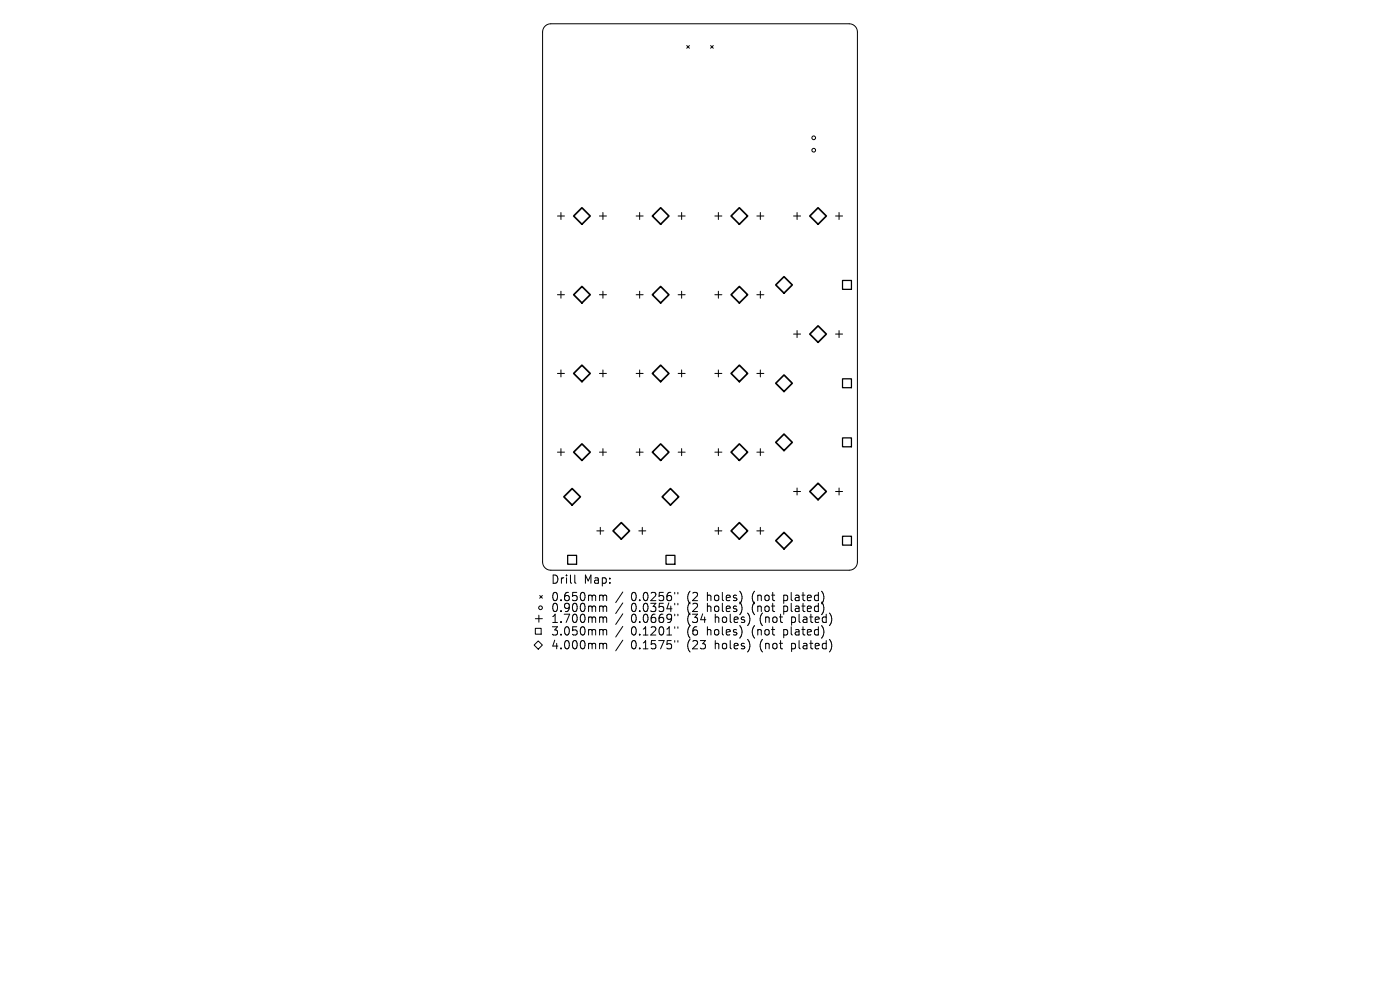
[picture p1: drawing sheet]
<svg xmlns="http://www.w3.org/2000/svg" width="297mm" height="210mm" viewBox="0 0 297 210" stroke-linecap="round" stroke-linejoin="round" font-family="sans-serif">
<defs><g id="words">
<g font-size="2.4">
<text x="116.8" y="124.1">Drill</text>
<text x="123.8" y="124.1">Map:</text>
<text x="116.8" y="127.8">0.650mm</text>
<text x="116.8" y="130.1">0.900mm</text>
<text x="133.9" y="127.8">0.0256&quot;</text>
<text x="133.9" y="130.1">0.0354&quot;</text>
<text x="145.9" y="127.8">(2</text>
<text x="145.9" y="130.1">(2</text>
<text x="150.2" y="127.8">holes)</text>
<text x="150.2" y="130.1">holes)</text>
<text x="159.9" y="127.8">(not</text>
<text x="159.9" y="130.1">(not</text>
<text x="166.8" y="127.8">plated)</text>
<text x="166.8" y="130.1">plated)</text>
<text x="116.8" y="132.4">1.700mm</text>
<text x="116.8" y="135">3.050mm</text>
<text x="116.8" y="138">4.000mm</text>
<text x="133.9" y="132.4">0.0669&quot;</text>
<text x="133.9" y="135">0.1201&quot;</text>
<text x="133.9" y="138">0.1575&quot;</text>
<text x="145.9" y="132.4">(34</text>
<text x="145.9" y="135">(6</text>
<text x="145.9" y="138">(23</text>
<text x="150.2" y="135">holes)</text>
<text x="151.9" y="132.4">holes)</text>
<text x="151.9" y="138">holes)</text>
<text x="159.9" y="135">(not</text>
<text x="161.6" y="132.4">(not</text>
<text x="161.6" y="138">(not</text>
<text x="166.8" y="135">plated)</text>
<text x="168.5" y="132.4">plated)</text>
<text x="168.5" y="138">plated)</text>
</g>
</g></defs>
<g fill="none" stroke="#000" stroke-width=".21">
<path d="M115.7 5.5l.4-.3 .8-.2h63.2a1.75 1.75 0 0 1 1.8 1.8v112.4a1.75 1.75 0 0 1-1.8 1.8h-63.2a1.75 1.75 0 0 1-1.8-1.8v-112.4l.2-.7zM145.7 9.7l.6 .5M146.3 9.7l-.6 .5M150.7 9.7l.6 .5M151.3 9.7l-.6 .5M118.3 45.8h1.4M119 45.1v1.5M127.2 45.8h1.5M127.9 45.1v1.5M135 45.8h1.4M135.7 45.1v1.5M143.9 45.8h1.4"/>
<path d="M144.6 45.1v1.5M151.7 45.8h1.4M152.4 45.1v1.5M160.6 45.8h1.4M161.3 45.1v1.5M168.3 45.8h1.5M169.1 45.1v1.5M177.3 45.8h1.4M178 45.1v1.5M118.3 62.5h1.4M118.3 79.2h1.4M119 61.8v1.5"/>
<path d="M119 78.5v1.5M127.2 62.5h1.5M127.2 79.2h1.5M127.9 61.8v1.5M127.9 78.5v1.5M135 62.5h1.4M135 79.2h1.4M135.7 61.8v1.5M135.7 78.5v1.5M143.9 62.5h1.4M143.9 79.2h1.4M144.6 61.8v1.5"/>
<path d="M144.6 78.5v1.5M151.7 62.5h1.4M151.7 79.2h1.4M152.4 61.8v1.5M152.4 78.5v1.5M160.6 62.5h1.4M160.6 79.2h1.4M161.3 61.8v1.5M161.3 78.5v1.5M168.3 70.9h1.5M169.1 70.1v1.5M177.3 70.9h1.4"/>
<path d="M178 70.1v1.5M118.3 95.9h1.4M119 95.2v1.5M127.2 95.9h1.5M127.9 95.2v1.5M135 95.9h1.4M135.7 95.2v1.5M143.9 95.9h1.4M144.6 95.2v1.5M151.7 95.9h1.4M152.4 95.2v1.5M160.6 95.9h1.4"/>
<path d="M161.3 95.2v1.5M126.6 112.6h1.5M127.4 111.9v1.5M135.5 112.6h1.5M136.3 111.9v1.5M151.7 112.6h1.4M152.4 111.9v1.5M160.6 112.6h1.4M161.3 111.9v1.5M168.3 104.3h1.5M169.1 103.5v1.5M177.3 104.3h1.4"/>
<path d="M178 103.5v1.5M113.6 133.3h1.2v1.2h-1.2zM113.6 131.2h1.5M114.2 136l.9 .8-.9 .9-.9-.9zM114.3 130.5v1.5M114.5 126.3l.6 .6M115.1 126.3l-.6 .6M121.9 122v1.5l.3 .2M127.4 126.2l.5 .1v.2M127.4 128.6h.5v.2M127.4 130.9h.3l.2 .2M127.4 133.5h.3l.2 .3"/>
<path d="M127.4 136.5h.3l.2 .2M127.9 126.5l.3-.3 .4 .1 .1 1.1M127.9 126.5v.9M127.9 128.8v.9M127.9 131.1v.9M127.9 133.8v.9M127.9 136.7v.9M127.9 128.8l.3-.2h.4l.1 1.1M127.9 131.1l.3-.2 .4 .1 .1 1M127.9 133.8l.3-.3 .4 .1 .1 1.1M127.9 136.7l.3-.2 .4 .1 .1 1M132.1 125.6l-1.5 2.2"/>
<path d="M132.1 127.9l-1.5 2.2M132.1 130.2l-1.5 2.3M132.1 132.9l-1.5 2.2M132.1 135.8l-1.5 2.3M143.1 125.7v.3M143.1 128v.3M143.1 130.3v.3M143.1 133v.3M143.1 135.9v.3M143.8 125.7v.3M143.8 128v.3M143.8 130.3v.3"/>
<path d="M143.8 133v.3M143.8 135.9v.3"/>
<circle cx="172.6" cy="29.2" r=".39"/>
<circle cx="172.6" cy="31.9" r=".39"/>
<circle cx="114.7" cy="128.9" r=".39"/>
</g>
<path d="M178.7 59.5h1.9v1.9h-1.9zM178.7 80.4h1.9v1.8h-1.9zM178.7 92.9h1.9v1.9h-1.9zM120.4 117.8h1.9v1.9h-1.9zM141.3 117.8h1.9v1.9h-1.9zM178.7 113.7h1.9v1.9h-1.9z" fill="none" stroke="#000" stroke-width=".27"/>
<g fill="none" stroke="#000" stroke-width=".35">
<path d="M123.5 44.1l1.7 1.7-1.7 1.8-1.8-1.8zM140.2 44.1l1.7 1.7-1.7 1.8-1.8-1.8zM155.1 45.8l1.7-1.7 1.8 1.7-1.8 1.8zM171.8 45.8l1.7-1.7 1.8 1.7-1.8 1.8zM121.7 62.5l1.8-1.7 1.7 1.7-1.7 1.8zM121.7 79.2l1.8-1.7 1.7 1.7-1.7 1.8zM138.4 62.5l1.8-1.7 1.7 1.7-1.7 1.8zM138.4 79.2l1.8-1.7 1.7 1.7-1.7 1.8zM155.1 62.5l1.7-1.7 1.8 1.7-1.8 1.8zM155.1 79.2l1.7-1.7 1.8 1.7-1.8 1.8zM164.6 60.4l1.7-1.7 1.8 1.7-1.8 1.8zM166.3 79.5l1.8 1.8-1.8 1.8-1.7-1.8z"/>
<path d="M171.8 70.9l1.7-1.8 1.8 1.8-1.8 1.7zM123.5 94.2l1.7 1.7-1.7 1.8-1.8-1.8zM140.2 94.2l1.7 1.7-1.7 1.8-1.8-1.8zM155.1 95.9l1.7-1.7 1.8 1.7-1.8 1.8zM166.3 92.1l1.8 1.7-1.8 1.8-1.7-1.8zM119.6 105.4l1.8-1.8 1.7 1.8-1.7 1.7zM130.1 112.6l1.7-1.7 1.8 1.7-1.8 1.8zM140.5 105.4l1.7-1.8 1.8 1.8-1.8 1.7zM155.1 112.6l1.7-1.7 1.8 1.7-1.8 1.8zM164.6 114.7l1.7-1.8 1.8 1.8-1.8 1.7zM171.8 104.3l1.7-1.8 1.8 1.8-1.8 1.7z"/>
</g>
<use href="#words"/>
</svg>
